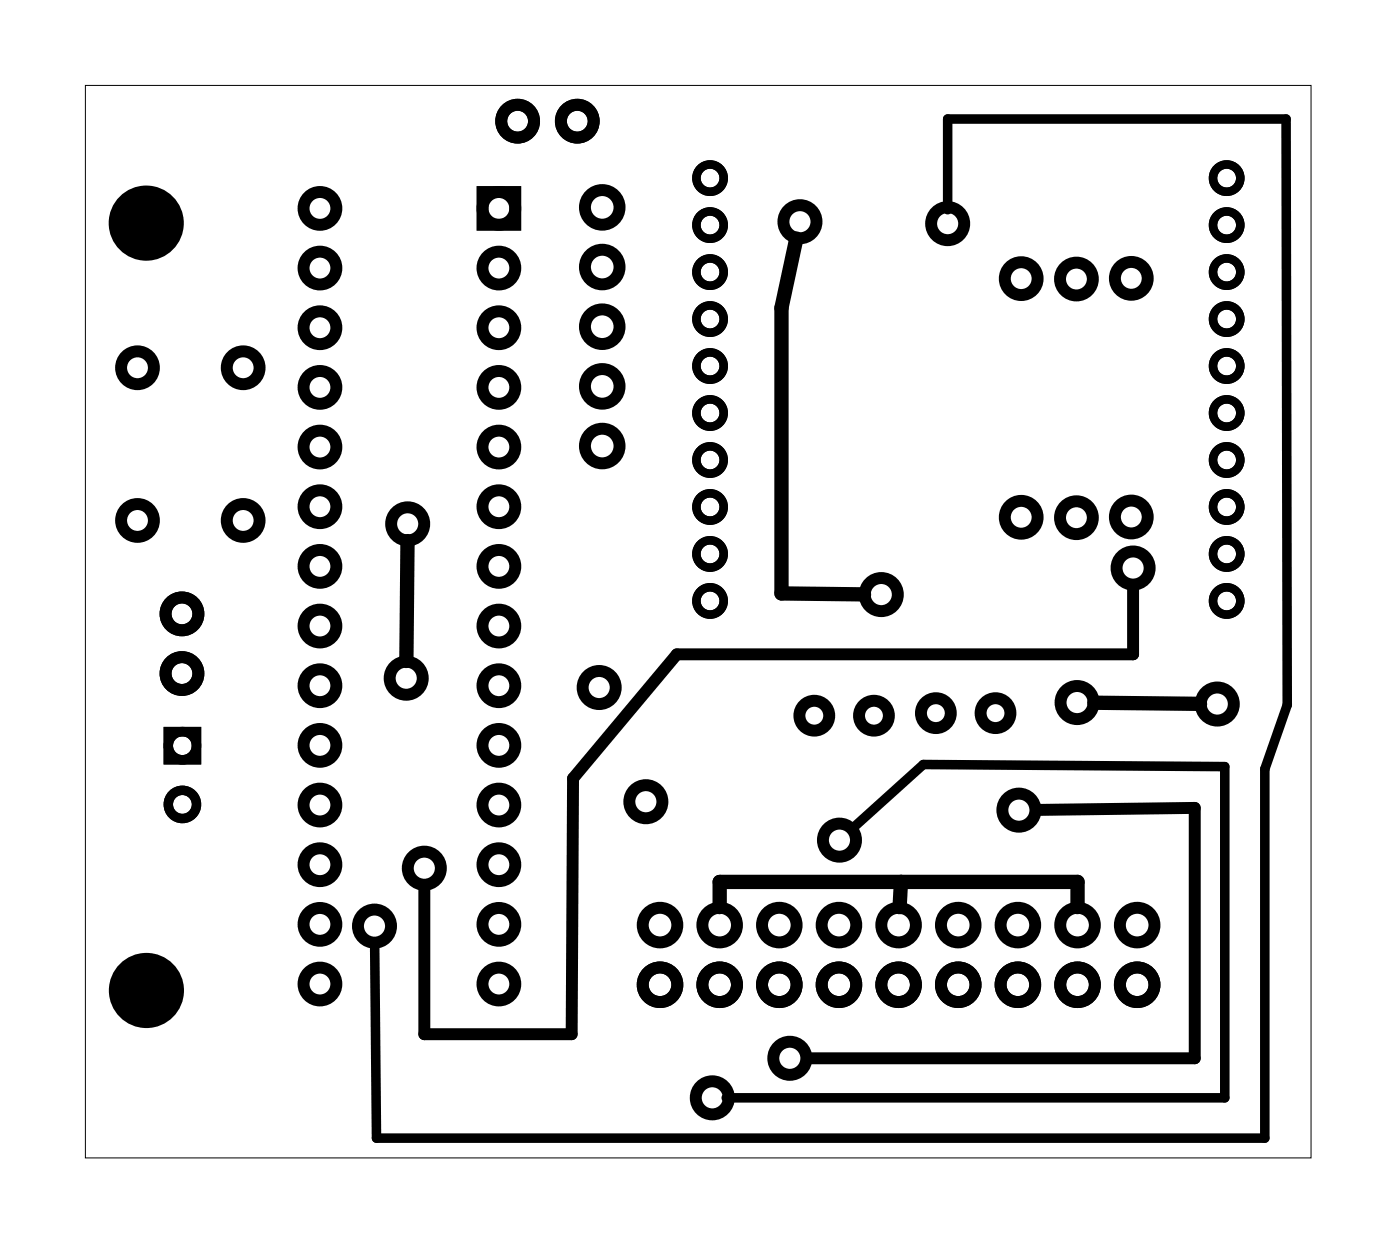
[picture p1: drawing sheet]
<svg xmlns="http://www.w3.org/2000/svg" width="60mm" height="53mm" viewBox="0 0 60 53" stroke-linecap="round" stroke-linejoin="round" font-family="sans-serif">
<path d="M3.6 3.6h52.2v45.7h-52.2z" fill="none" stroke="#000" stroke-width=".04"/>
<g fill="none" stroke="#000" stroke-width=".36">
<circle cx="30.2" cy="9.6" r=".58"/>
<circle cx="30.2" cy="11.6" r=".58"/>
<circle cx="30.2" cy="17.6" r=".58"/>
<circle cx="30.2" cy="7.6" r=".58"/>
<circle cx="30.2" cy="15.6" r=".58"/>
<circle cx="30.2" cy="13.6" r=".58"/>
<circle cx="30.2" cy="19.6" r=".58"/>
<circle cx="52.2" cy="11.6" r=".58"/>
<circle cx="52.2" cy="9.6" r=".58"/>
<circle cx="52.2" cy="17.6" r=".58"/>
<circle cx="52.2" cy="7.6" r=".58"/>
<circle cx="52.2" cy="15.6" r=".58"/>
<circle cx="52.2" cy="13.6" r=".58"/>
<circle cx="52.2" cy="19.6" r=".58"/>
<circle cx="30.2" cy="21.6" r=".58"/>
<circle cx="30.2" cy="23.6" r=".58"/>
<circle cx="30.2" cy="25.6" r=".58"/>
<circle cx="52.2" cy="21.6" r=".58"/>
<circle cx="52.2" cy="23.6" r=".58"/>
<circle cx="52.2" cy="25.6" r=".58"/>
</g>
<g fill="none" stroke="#000" stroke-width=".51">
<path d="M20.5 8.2h1.4v1.4h-1.4zM44.1 34.5l6.8-.1v10.7h-16.5M48.3 24.9v3h-19.5l-4.4 5.2-.1 10.9h-6.2v-6.3"/>
<circle cx="5.9" cy="15.7" r=".7"/>
<circle cx="10.4" cy="15.7" r=".7"/>
<circle cx="13.6" cy="8.9" r=".7"/>
<circle cx="13.6" cy="14" r=".7"/>
<circle cx="13.6" cy="19" r=".7"/>
<circle cx="13.6" cy="11.4" r=".7"/>
<circle cx="13.6" cy="16.5" r=".7"/>
<circle cx="21.2" cy="8.9" r=".7"/>
<circle cx="21.2" cy="14" r=".7"/>
<circle cx="21.2" cy="16.5" r=".7"/>
<circle cx="21.2" cy="11.4" r=".7"/>
<circle cx="21.2" cy="19" r=".7"/>
<circle cx="22" cy="5.2" r=".7"/>
<circle cx="24.6" cy="5.2" r=".7"/>
<circle cx="25.6" cy="19" r=".74"/>
<circle cx="25.6" cy="13.9" r=".74"/>
<circle cx="25.6" cy="16.4" r=".74"/>
<circle cx="25.6" cy="8.8" r=".74"/>
<circle cx="25.6" cy="11.4" r=".74"/>
<circle cx="34.1" cy="9.4" r=".7"/>
<circle cx="40.4" cy="9.5" r=".7"/>
<circle cx="43.5" cy="11.9" r=".7"/>
<circle cx="45.8" cy="11.9" r=".7"/>
<circle cx="48.2" cy="11.9" r=".7"/>
<circle cx="5.9" cy="22.2" r=".7"/>
<circle cx="7.7" cy="26.1" r=".7"/>
<circle cx="7.7" cy="28.7" r=".7"/>
<circle cx="10.4" cy="22.2" r=".7"/>
<circle cx="13.6" cy="34.3" r=".7"/>
<circle cx="13.6" cy="36.8" r=".7"/>
<circle cx="13.6" cy="39.4" r=".7"/>
<circle cx="13.6" cy="31.7" r=".7"/>
<circle cx="13.6" cy="29.2" r=".7"/>
<circle cx="13.6" cy="24.1" r=".7"/>
<circle cx="13.6" cy="26.7" r=".7"/>
<circle cx="13.6" cy="21.6" r=".7"/>
<circle cx="15.9" cy="39.4" r=".7"/>
<circle cx="17.3" cy="28.9" r=".7"/>
<circle cx="17.4" cy="22.3" r=".7"/>
<circle cx="18.1" cy="37" r=".7"/>
<circle cx="21.2" cy="36.8" r=".7"/>
<circle cx="21.2" cy="34.3" r=".7"/>
<circle cx="21.2" cy="31.7" r=".7"/>
<circle cx="21.2" cy="39.4" r=".7"/>
<circle cx="21.2" cy="29.2" r=".7"/>
<circle cx="21.2" cy="21.6" r=".7"/>
<circle cx="21.2" cy="24.1" r=".7"/>
<circle cx="21.2" cy="26.7" r=".7"/>
<circle cx="25.5" cy="29.3" r=".7"/>
<circle cx="27.5" cy="34.1" r=".7"/>
<circle cx="28.1" cy="39.4" r=".74"/>
<circle cx="30.6" cy="39.4" r=".74"/>
<circle cx="33.2" cy="39.4" r=".74"/>
<circle cx="34.7" cy="30.5" r=".64"/>
<circle cx="35.7" cy="39.4" r=".74"/>
<circle cx="35.7" cy="35.8" r=".7"/>
<circle cx="37.2" cy="30.5" r=".64"/>
<circle cx="37.5" cy="25.3" r=".7"/>
<circle cx="38.3" cy="39.4" r=".74"/>
<circle cx="39.9" cy="30.4" r=".64"/>
<circle cx="40.8" cy="39.4" r=".74"/>
<circle cx="42.4" cy="30.4" r=".64"/>
<circle cx="43.3" cy="39.4" r=".74"/>
<circle cx="43.4" cy="34.5" r=".7"/>
<circle cx="43.5" cy="22" r=".7"/>
<circle cx="45.8" cy="22" r=".7"/>
<circle cx="45.9" cy="29.9" r=".7"/>
<circle cx="45.9" cy="39.4" r=".74"/>
<circle cx="48.2" cy="22" r=".7"/>
<circle cx="48.3" cy="24.2" r=".7"/>
<circle cx="48.4" cy="39.4" r=".74"/>
<circle cx="51.8" cy="30" r=".7"/>
<circle cx="13.6" cy="41.9" r=".7"/>
<circle cx="21.2" cy="41.9" r=".7"/>
<circle cx="28.1" cy="41.9" r=".74"/>
<circle cx="30.3" cy="46.7" r=".7"/>
<circle cx="30.6" cy="41.9" r=".74"/>
<circle cx="33.2" cy="41.9" r=".74"/>
<circle cx="33.6" cy="45.1" r=".7"/>
<circle cx="35.7" cy="41.9" r=".74"/>
<circle cx="38.3" cy="41.9" r=".74"/>
<circle cx="40.8" cy="41.9" r=".74"/>
<circle cx="43.3" cy="41.9" r=".74"/>
<circle cx="45.9" cy="41.9" r=".74"/>
<circle cx="48.4" cy="41.9" r=".74"/>
</g>
<g fill="#000">
<circle cx="6.2" cy="9.5" r="1.6"/>
<circle cx="6.2" cy="42.2" r="1.6"/>
</g>
<g fill="none" stroke="#000" stroke-width=".4">
<path d="M7.2 31.1h1.2v1.2h-1.2z"/>
<circle cx="7.8" cy="34.2" r=".6"/>
<circle cx="7.8" cy="31.7" r=".6"/>
</g>
<path d="M40.4 8.9v-3.8h14.4v24.9l-.9 2.7v15.8h-37.9v-8.3M36.3 35.3l3-2.8 12.9 .1v14.1h-21.3" fill="none" stroke="#000" stroke-width=".41"/>
<path d="M33.9 10.2l-.6 2.9v12.2h3.5M17.4 23l-.1 5.1M30.6 38.6v-1.1h15.3v1.1M38.4 37.5l-.1 1.1M46.6 29.9l4.5 .1" fill="none" stroke="#000" stroke-width=".61"/>
</svg>
